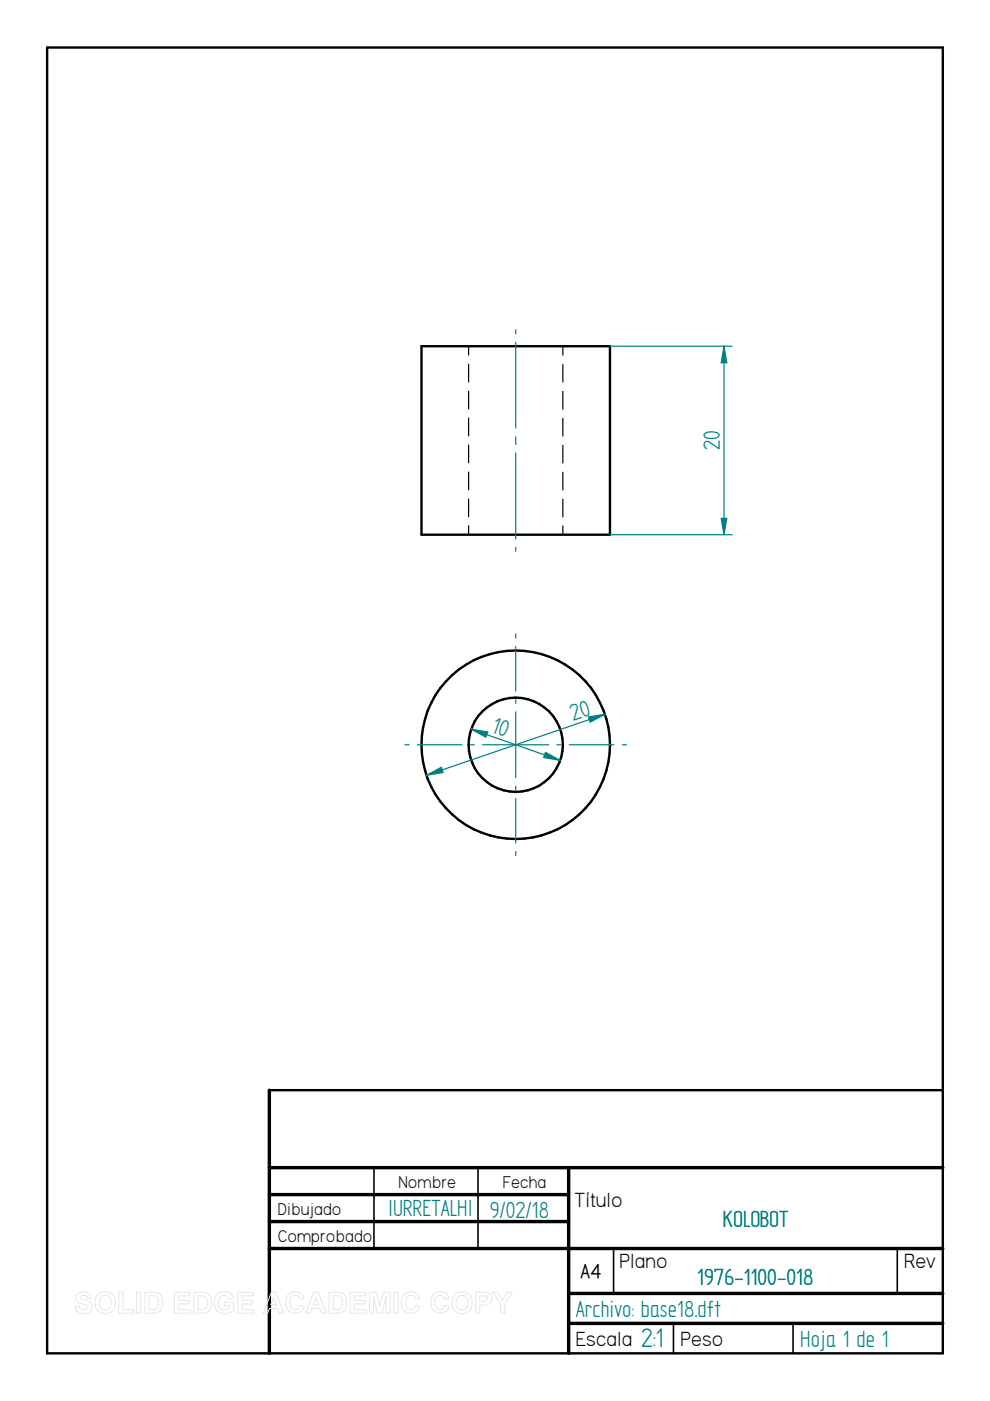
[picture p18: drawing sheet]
<svg xmlns="http://www.w3.org/2000/svg" width="210mm" height="297mm" viewBox="0 0 210 297" stroke-linecap="round" stroke-linejoin="round" font-family="sans-serif">
<defs><g id="words">
<text font-size="6.4" fill="#008080" x="135.9" y="285.6">2:1</text>
<g font-size="5.6" fill="#008080">
<text x="152.6" y="95.5" transform="rotate(-90 152.6 95.5)">20</text>
<text x="104" y="155.1" transform="rotate(19 104 155.1)">10</text>
<text x="121.5" y="152.8" transform="rotate(-19 121.5 152.8)">20</text>
<text x="82.3" y="257.7">IURRETALHI</text>
<text x="103.8" y="258.2">9/02/18</text>
<text x="153.3" y="260.1">KOLOBOT</text>
<text x="147.8" y="272.5">1976-1100-018</text>
<text x="122.1" y="279.1">Archivo: base18.dft</text>
<text x="169.7" y="285.5">Hoja 1 de 1</text>
</g>
<g font-size="4.9">
<text x="121.8" y="255.9">Título</text>
<text x="131.4" y="268.8">Plano</text>
<text x="191.7" y="268.8">Rev</text>
<text x="122.1" y="285.3">Escala</text>
<text x="144.3" y="285.3">Peso</text>
</g>
<text font-size="4.7" x="123.1" y="271">A4</text>
<g font-size="4.1">
<text x="84.5" y="251.8">Nombre</text>
<text x="106.6" y="251.8">Fecha</text>
<text x="58.9" y="257.6">Dibujado</text>
<text x="58.9" y="263.3">Comprobado</text>
</g>
</g></defs>
<g fill="none" stroke="#000" stroke-width=".51">
<path d="M10 10.1h189.9v276.8h-189.9zM89.4 73.4h39.9v40h-39.9zM57.1 231.1h142.8"/>
<circle cx="109.3" cy="157.9" r="20"/>
<circle cx="109.3" cy="157.9" r="10"/>
</g>
<path d="M57.1 231.1v55.8M57.1 247.6h142.8M57.1 253.3h63.5M57.1 259h63.5M120.6 247.6v39.3M57.1 264.7h142.8M120.6 274.2h79.3M120.6 280.6h79.3" fill="none" stroke="#000" stroke-width=".72"/>
<path d="M79.3 247.6v17.1M101.3 247.6v17.1M130.1 264.8v9.4M190.2 264.8v9.4M142.8 280.6v6.3M168.1 280.6v6.3" fill="none" stroke="#000" stroke-width=".34"/>
<g fill="none" stroke="#000" stroke-width=".25">
<path d="M99.4 73.4v1.9M99.4 77.2v3.8M119.3 73.4v1.9M119.3 77.3v3.7M99.4 82.9v3.8M99.4 88.6v3.8M99.4 94.4v3.7M119.3 83v3.7M119.3 88.7v3.8M119.3 94.4v3.8M99.4 100.1v3.7M99.4 105.8v3.8"/>
<path d="M99.4 111.5v1.9M119.3 100.1v3.8M119.3 105.8v3.8M119.3 111.5v1.9"/>
</g>
<path d="M128.3 151.4l-37.9 13M90.4 164.4l3.2-1.7 .3 1.1z" fill="none" stroke="#008080" stroke-width=".25"/>
<path d="M90.4 164.4l3.2-1.7 .3 1.1z" fill="#008080"/>
<path d="M124.8 152l3.5-.6-3.2 1.7z" fill="none" stroke="#008080" stroke-width=".25"/>
<path d="M124.8 152l3.5-.6-3.2 1.7z" fill="#008080"/>
<path d="M99.9 154.6l18.8 6.6M115.7 159.5l3 1.7-3.4-.6z" fill="none" stroke="#008080" stroke-width=".25"/>
<path d="M115.7 159.5l3 1.7-3.4-.6z" fill="#008080"/>
<path d="M99.9 154.6l3.5 .6-.4 1.1z" fill="none" stroke="#008080" stroke-width=".25"/>
<path d="M99.9 154.6l3.5 .6-.4 1.1z" fill="#008080"/>
<path d="M129.3 73.4h25.9M129.3 113.4h25.9M152.9 109.9h1.2l-.6 3.5z" fill="none" stroke="#008080" stroke-width=".25"/>
<path d="M152.9 109.9h1.2l-.6 3.5z" fill="#008080"/>
<path d="M153.5 73.4l.6 3.5h-1.2z" fill="none" stroke="#008080" stroke-width=".25"/>
<path d="M153.5 73.4l.6 3.5h-1.2z" fill="#008080"/>
<g fill="none" stroke="#008080" stroke-width=".25">
<path d="M109.3 69.9v.9M109.3 72.6v18.2M153.5 73.4v40M109.3 92.6v1.7M109.3 96.1v18.2M109.3 116v.9M109.3 134.4v.9M109.3 137.1v9.4M85.9 157.9h.8M88.5 157.9h9.5M99.7 157.9h.9M102.3 157.9h14"/>
<path d="M109.3 148.3v.8M109.3 150.9v14M118.1 157.9h.8M120.7 157.9h9.5M132 157.9h.8M109.3 166.7v.8M109.3 169.3v9.4M109.3 180.5v.9"/>
</g>
<g fill="none" stroke="#e6e6e6" stroke-width=".21">
<path d="M16.4 274.3a1.87 1.87 0 0 1 2.9 .6l.1 .4h-.9a.82 .82 0 0 0-.6-.7 .82 .82 0 0 0-.9 .5l.3 .3a2.86 2.86 0 0 1 2.2 1.2 1.44 1.44 0 0 1-1.7 1.9 1.61 1.61 0 0 1-1.8-1.5l.8-.1a.92 .92 0 0 0 .9 .8 .92 .92 0 0 0 .9-.7l-.4-.4a2.27 2.27 0 0 1-2-1.2v-.7zM20.7 274.4a2.26 2.26 0 0 1 2.9-.1 2.26 2.26 0 0 1 .8 2.7 2.2 2.2 0 0 1-2.8 1.4 2.2 2.2 0 0 1-1.4-2.8zM21.4 275a1.35 1.35 0 0 1 1.7-.1 1.35 1.35 0 0 1 .5 1.6 1.28 1.28 0 0 1-1.5 1.2 1.28 1.28 0 0 1-1.1-1.5l.1-.7zM25.2 274h.9v3.7h2.3v.7h-3.2zM29 274h.8v4.4h-.8zM30.7 274h1.7a2.01 2.01 0 0 1 2.1 2.6 1.85 1.85 0 0 1-2.1 1.8h-1.7zM31.6 274.7a1.68 1.68 0 0 1 1.8 .5 1.75 1.75 0 0 1-.5 2.4l-1.3 .1zM37 274h3.3v.7h-2.5v1h2.3v.8h-2.3v1.2h2.5v.7h-3.3zM41.1 274h1.7a2.01 2.01 0 0 1 2 2.6 1.85 1.85 0 0 1-2 1.8h-1.7zM42 274.7a1.68 1.68 0 0 1 1.8 .5 1.75 1.75 0 0 1-.6 2.4l-1.2 .1zM46 274.4a2.13 2.13 0 0 1 3.5 .9l-.9 .1a1.22 1.22 0 0 0-1.5-.7 1.22 1.22 0 0 0-.8 1.4 1.4 1.4 0 0 0 .7 1.5 1.4 1.4 0 0 0 1.6-.2v-.6h-1v-.7h1.9v1.7a2.42 2.42 0 0 1-3.1 .4 2.42 2.42 0 0 1-.9-3zM50.4 274h3.3v.7h-2.4v1h2.3v.8h-2.3v1.2h2.5v.7h-3.4z"/>
<path d="M57.5 274h1l1.7 4.4h-1l-.4-1h-1.7l-.3 1h-1zM58 275.1l.6 1.5h-1.2zM61.1 274.5a1.96 1.96 0 0 1 3.4 .8l-.9 .1a1.13 1.13 0 0 0-1.4-.7 1.13 1.13 0 0 0-.7 1.4 1.15 1.15 0 0 0 .7 1.5 1.15 1.15 0 0 0 1.5-.9l.8 .3a2.05 2.05 0 0 1-2.6 1.3 2.05 2.05 0 0 1-1.3-2.5l.2-.8zM66.5 274h.9l1.8 4.4h-1l-.4-1h-1.7l-.4 1h-.9zM67 275.1l.6 1.5h-1.2zM69.8 274h1.6a2.01 2.01 0 0 1 2.1 2.6 1.85 1.85 0 0 1-2 1.8h-1.7zM70.7 274.7a1.68 1.68 0 0 1 1.8 .5 1.75 1.75 0 0 1-.6 2.4l-1.2 .1zM74.3 274h3.3v.7h-2.5v1h2.3v.8h-2.3v1.2h2.5v.7h-3.3zM78.4 274h1.4l.7 3 .7-3h1.5v4.4h-.8l-.1-3.5-.8 3.5h-1l-.8-3.5v3.5h-.8zM83.5 274h.9v4.4h-.9zM85.6 274.5a1.96 1.96 0 0 1 3.4 .8l-.9 .1a1.13 1.13 0 0 0-1.4-.7 1.13 1.13 0 0 0-.7 1.4 1.15 1.15 0 0 0 .7 1.5 1.15 1.15 0 0 0 1.5-.9l.8 .3a2.05 2.05 0 0 1-2.5 1.3 2.05 2.05 0 0 1-1.4-2.5l.2-.8zM91.9 274.5a1.96 1.96 0 0 1 3.3 .8l-.8 .1a1.13 1.13 0 0 0-1.4-.7 1.13 1.13 0 0 0-.8 1.4 1.15 1.15 0 0 0 .8 1.5 1.15 1.15 0 0 0 1.4-.9l.8 .3a2.05 2.05 0 0 1-2.5 1.3 2.05 2.05 0 0 1-1.4-2.5l.2-.8z"/>
<path d="M96.4 274.4a2.26 2.26 0 0 1 2.8-.1 2.26 2.26 0 0 1 .8 2.7 2.2 2.2 0 0 1-2.8 1.4 2.2 2.2 0 0 1-1.4-2.8zM97 275a1.35 1.35 0 0 1 1.7-.1 1.35 1.35 0 0 1 .5 1.6 1.28 1.28 0 0 1-1.4 1.2 1.28 1.28 0 0 1-1.1-1.5l.1-.7zM100.8 274h1.5a1.45 1.45 0 0 1 1.7 .5 1.45 1.45 0 0 1-.1 1.8 2.66 2.66 0 0 1-2.2 .4v1.7h-.9zM101.7 274.7h.5a.82 .82 0 0 1 1.1 .8l-.3 .4-1.3 .1zM104.5 274h1l1.1 1.8 1-1.8h1l-1.6 2.6v1.8h-.9v-1.9z"/>
</g>
<use href="#words"/>
</svg>
